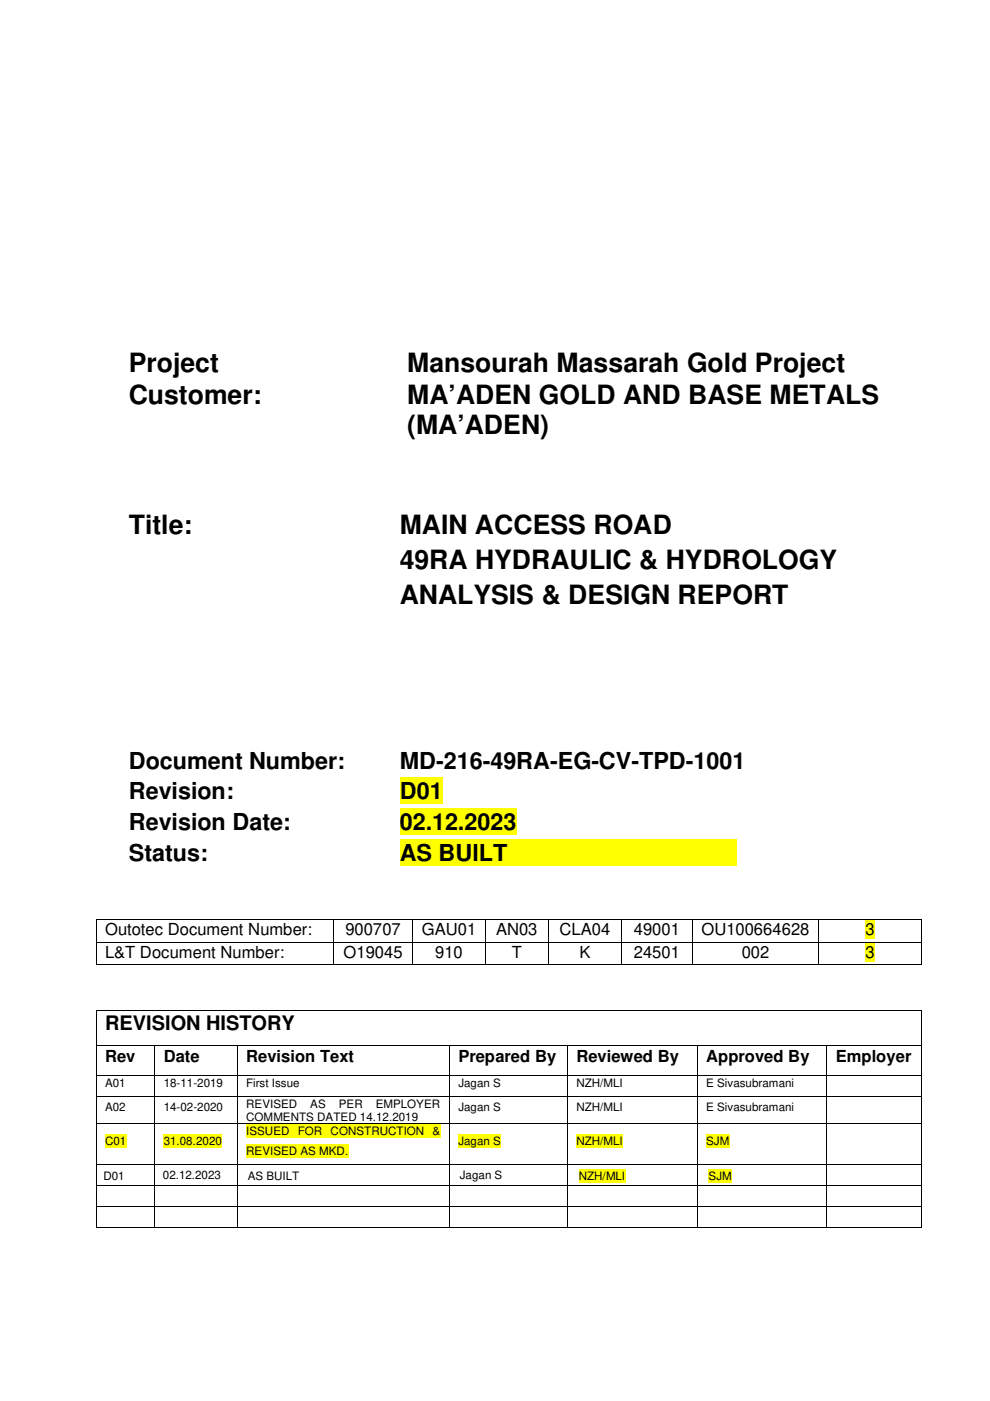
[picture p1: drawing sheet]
<svg xmlns="http://www.w3.org/2000/svg" width="210mm" height="297mm" viewBox="0 0 210 297" stroke-linecap="round" stroke-linejoin="round" font-family="sans-serif">
<defs><g id="words">
<g font-size="5.6">
<text x="27.3" y="79">Project</text>
<text x="86.4" y="79">Mansourah Massarah Gold Project</text>
<text x="27.3" y="85.6">Customer:</text>
<text x="86.4" y="85.6">MA’ADEN GOLD AND BASE METALS</text>
<text x="86.4" y="92.1">(MA’ADEN)</text>
<text x="27.3" y="113.2">Title:</text>
<text x="84.8" y="113.2">MAIN ACCESS ROAD</text>
<text x="84.8" y="120.7">49RA HYDRAULIC &amp; HYDROLOGY</text>
<text x="84.8" y="128.1">ANALYSIS &amp; DESIGN REPORT</text>
</g>
<g font-size="5">
<text x="27.3" y="162.9">Document Number:</text>
<text x="84.8" y="162.9">MD-216-49RA-EG-CV-TPD-1001</text>
<text x="27.3" y="169.5">Revision:</text>
<text x="84.8" y="169.5">D01</text>
<text x="27.3" y="176">Revision Date:</text>
<text x="84.8" y="176">02.12.2023</text>
<text x="27.3" y="182.5">Status:</text>
<text x="84.8" y="182.5">AS BUILT</text>
</g>
<text font-size="4.2" x="22.3" y="218.3">REVISION HISTORY</text>
<g font-size="3.5">
<text x="22.3" y="198.3">Outotec Document Number:</text>
<text x="22.3" y="203.1">L&amp;T Document Number:</text>
<text x="72.9" y="203.1">O19045</text>
<text x="73.2" y="198.3">900707</text>
<text x="89.5" y="198.3">GAU01</text>
<text x="92.3" y="203.1">910</text>
<text x="105.2" y="198.3">AN03</text>
<text x="108.5" y="203.1">T</text>
<text x="118.7" y="198.3">CLA04</text>
<text x="122.9" y="203.1">K</text>
<text x="134.4" y="203.1">24501</text>
<text x="134.4" y="198.3">49001</text>
<text x="148.7" y="198.3">OU100664628</text>
<text x="157.3" y="203.1">002</text>
<text x="183.5" y="198.3">3</text>
<text x="183.5" y="203.1">3</text>
<text x="22.3" y="225.1">Rev</text>
<text x="34.7" y="225.1">Date</text>
<text x="52.2" y="225.1">Revision Text</text>
<text x="97.2" y="225.1">Prepared By</text>
<text x="122.2" y="225.1">Reviewed By</text>
<text x="149.7" y="225.1">Approved By</text>
<text x="177.2" y="225.1">Employer</text>
</g>
<g font-size="2.5">
<text x="22.3" y="230.4">A01</text>
<text x="34.7" y="230.4">18-11-2019</text>
<text x="52.2" y="230.4">First Issue</text>
<text x="97.2" y="230.4">Jagan S</text>
<text x="122.2" y="230.4">NZH/MLI</text>
<text x="149.7" y="230.4">E Sivasubramani</text>
<text x="22.3" y="235.5">A02</text>
<text x="34.7" y="235.5">14-02-2020</text>
<text x="52.2" y="234.8">REVISED</text>
<text x="52.2" y="237.7">COMMENTS DATED 14.12.2019</text>
<text x="65.8" y="234.8">AS</text>
<text x="71.8" y="234.8">PER</text>
<text x="79.7" y="234.8">EMPLOYER</text>
<text x="97.2" y="235.5">Jagan S</text>
<text x="122.2" y="235.5">NZH/MLI</text>
<text x="149.7" y="235.5">E Sivasubramani</text>
<text x="22.3" y="242.8">C01</text>
<text x="34.7" y="242.8">31.08.2020</text>
<text x="52.2" y="240.7">ISSUED</text>
<text x="52.2" y="244.9">REVISED AS MKD.</text>
<text x="63.1" y="240.7">FOR</text>
<text x="70.1" y="240.7">CONSTRUCTION</text>
<text x="91.7" y="240.7">&amp;</text>
<text x="97.2" y="242.8">Jagan S</text>
<text x="122.2" y="242.8">NZH/MLI</text>
<text x="149.7" y="242.8">SJM</text>
<text x="22" y="250.1">D01</text>
<text x="34.6" y="250">02.12.2023</text>
<text x="52.6" y="250.1">AS BUILT</text>
<text x="97.5" y="249.9">Jagan S</text>
<text x="122.7" y="250.2">NZH/MLI</text>
<text x="150.2" y="250.2">SJM</text>
</g>
</g></defs>
<path d="M84.8 164.8h9v5.7h-9z" fill="#ff0"/>
<g fill="#fff">
<path d="M25.4 171.4h57.4v6.5h-57.4z"/>
<path d="M27.3 171.4h53.6v6.5h-53.6z"/>
</g>
<path d="M84.8 171.4h24.7v5.6h-24.7z" fill="#ff0"/>
<g fill="#fff">
<path d="M25.4 177.9h57.4v6.5h-57.4z"/>
<path d="M27.3 177.9h53.6v6.5h-53.6z"/>
</g>
<g fill="#ff0">
<path d="M84.8 177.9h71.3v5.7h-71.3z"/>
<path d="M183.5 195h1.9v4.1h-1.9z"/>
</g>
<path d="M20.3 194.8h.1v.2h-.1zM70.7 194.8h.2v.2h-.2zM87.4 194.8h.2v.2h-.2zM102.8 194.8h.2v.2h-.2zM116.2 194.8h.2v.2h-.2zM131.8 194.8h.2v.2h-.2zM146.7 194.8h.2v.2h-.2zM173.5 194.8h.2v.2h-.2zM195.2 194.8h.2v.2h-.2z" fill="#000"/>
<g fill="none" stroke="#000" stroke-width=".21">
<path d="M20.4 195v4.6M20.4 194.9h50.3M70.8 195v4.6M70.9 194.9h16.5M87.5 195v4.6M87.6 194.9h15.2M102.9 195v4.6M103 194.9h13.2M116.3 195v4.6M116.4 194.9h15.4M131.9 195v4.6M132 194.9h14.7"/>
<path d="M146.8 195v4.6M146.9 194.9h26.6M173.6 195v4.6M173.7 194.9h21.5M195.3 195v4.6"/>
</g>
<path d="M183.5 199.8h1.9v4.1h-1.9z" fill="#ff0"/>
<g fill="#000">
<path d="M20.3 199.6h.1v.2h-.1zM70.7 199.6h.2v.2h-.2zM87.4 199.6h.2v.2h-.2zM102.8 199.6h.2v.2h-.2zM116.2 199.6h.2v.2h-.2zM131.8 199.6h.2v.2h-.2zM146.7 199.6h.2v.2h-.2zM173.5 199.6h.2v.2h-.2zM195.2 199.6h.2v.2h-.2zM20.3 204.5h.1v.2h-.1zM20.3 214.1h.1v.2h-.1zM70.7 204.5h.2v.2h-.2z"/>
<path d="M87.4 204.5h.2v.2h-.2zM102.8 204.5h.2v.2h-.2zM116.2 204.5h.2v.2h-.2zM131.8 204.5h.2v.2h-.2zM146.7 204.5h.2v.2h-.2zM173.5 204.5h.2v.2h-.2zM195.2 204.5h.2v.2h-.2zM195.3 214.1h.2v.2h-.2zM20.3 221.6h.1v.2h-.1zM20.3 227.9h.1v.1h-.1zM20.3 232.3h.1v.2h-.1zM32.7 221.6h.2v.2h-.2z"/>
<path d="M32.7 227.9h.2v.1h-.2zM32.7 232.3h.2v.2h-.2zM50.2 221.6h.2v.2h-.2zM50.2 227.9h.2v.1h-.2zM50.2 232.3h.2v.2h-.2zM95.2 221.6h.2v.2h-.2zM95.2 227.9h.2v.1h-.2zM95.2 232.3h.2v.2h-.2zM120.2 221.6h.2v.2h-.2zM120.2 227.9h.2v.1h-.2zM120.2 232.3h.2v.2h-.2zM147.7 221.6h.2v.2h-.2z"/>
<path d="M147.7 227.9h.2v.1h-.2zM147.7 232.3h.2v.2h-.2zM175.2 221.6h.2v.2h-.2zM175.2 227.9h.2v.1h-.2zM175.2 232.3h.2v.2h-.2zM195.3 221.6h.2v.2h-.2zM195.3 227.9h.2v.1h-.2zM195.3 232.3h.2v.2h-.2z"/>
</g>
<g fill="none" stroke="#000" stroke-width=".21">
<path d="M20.4 199.8v4.7M20.4 199.7h50.3M70.8 199.8v4.7M70.9 199.7h16.5M87.5 199.8v4.7M87.6 199.7h15.2M102.9 199.8v4.7M103 199.7h13.2M116.3 199.8v4.7M116.4 199.7h15.4M131.9 199.8v4.7M132 199.7h14.7"/>
<path d="M146.8 199.8v4.7M146.9 199.7h26.6M173.6 199.8v4.7M173.7 199.7h21.5M195.3 199.8v4.7M20.4 214.3v7.3M20.4 204.6h50.3M20.4 214.2h174.9M70.9 204.6h16.5M87.6 204.6h15.2M103 204.6h13.2M116.4 204.6h15.4"/>
<path d="M132 204.6h14.7M146.9 204.6h26.6M173.7 204.6h21.5M195.4 214.3v7.3M20.4 221.8v6.1M20.4 228.1v4.2M20.4 232.5v5.7M20.4 221.7h12.3M20.4 228h12.3M20.4 232.4h12.3M32.8 221.8v6.1M32.8 228.1v4.2"/>
<path d="M32.8 232.5v5.7M32.9 221.7h17.3M32.9 228h17.3M32.9 232.4h17.3M50.3 221.8v6.1M50.3 228.1v4.2M50.3 232.5v5.7M50.4 221.7h44.8M50.4 228h44.8M50.4 232.4h44.8M95.3 221.8v6.1M95.3 228.1v4.2"/>
<path d="M95.3 232.5v5.7M95.4 221.7h24.8M95.4 228h24.8M95.4 232.4h24.8M120.3 221.8v6.1M120.3 228.1v4.2M120.3 232.5v5.7M120.4 221.7h27.3M120.4 228h27.3M120.4 232.4h27.3M147.8 221.8v6.1M147.8 228.1v4.2"/>
<path d="M147.8 232.5v5.7M147.9 221.7h27.3M147.9 228h27.3M147.9 232.4h27.3M175.3 221.8v6.1M175.3 228.1v4.2M175.3 232.5v5.7M175.4 221.7h19.9M175.4 228h19.9M175.4 232.4h19.9M195.4 221.8v6.1M195.4 228.1v4.2"/>
<path d="M195.4 232.5v5.7"/>
</g>
<g fill="#ff0">
<path d="M22.3 240.5h4.5v2.8h-4.5z"/>
<path d="M34.7 240.5h12.4v2.8h-12.4z"/>
<path d="M52.2 238.3h41.2v2.9h-41.2z"/>
<path d="M52.2 242.6h21.7v2.8h-21.7z"/>
<path d="M97.2 240.5h9.1v2.8h-9.1z"/>
<path d="M122.2 240.5h9.9v2.8h-9.9z"/>
<path d="M149.7 240.5h5v2.8h-5z"/>
</g>
<g fill="#000">
<path d="M20.3 238.2h.1v.1h-.1zM32.7 238.2h.2v.1h-.2zM50.2 238.2h.2v.1h-.2zM95.2 238.2h.2v.1h-.2zM120.2 238.2h.2v.1h-.2zM147.7 238.2h.2v.1h-.2zM175.2 238.2h.2v.1h-.2zM195.3 238.2h.2v.1h-.2zM20.3 246.8h.1v.2h-.1zM20.3 251.3h.1v.2h-.1zM20.3 255.7h.1v.2h-.1zM32.7 246.8h.2v.2h-.2z"/>
<path d="M32.7 251.3h.2v.2h-.2zM32.7 255.7h.2v.2h-.2zM50.2 246.8h.2v.2h-.2zM50.2 251.3h.2v.2h-.2zM50.2 255.7h.2v.2h-.2zM95.2 246.8h.2v.2h-.2zM95.2 251.3h.2v.2h-.2zM95.2 255.7h.2v.2h-.2zM120.2 246.8h.2v.2h-.2zM120.2 251.3h.2v.2h-.2zM120.2 255.7h.2v.2h-.2zM147.7 246.8h.2v.2h-.2z"/>
<path d="M147.7 251.3h.2v.2h-.2zM147.7 255.7h.2v.2h-.2zM175.2 246.8h.2v.2h-.2zM175.2 251.3h.2v.2h-.2zM175.2 255.7h.2v.2h-.2zM195.3 246.8h.2v.2h-.2zM195.3 251.3h.2v.2h-.2zM195.3 255.7h.2v.2h-.2zM20.3 260.2h.1v.1h-.1zM32.7 260.2h.2v.1h-.2zM50.2 260.2h.2v.1h-.2zM95.2 260.2h.2v.1h-.2z"/>
<path d="M120.2 260.2h.2v.1h-.2zM147.7 260.2h.2v.1h-.2zM175.2 260.2h.2v.1h-.2zM195.3 260.2h.2v.1h-.2z"/>
</g>
<g fill="none" stroke="#000" stroke-width=".21">
<path d="M20.4 238.3v8.5M20.4 238.3h12.3M32.8 238.3v8.5M32.9 238.3h17.3M50.3 238.3v8.5M50.4 238.3h44.8M95.3 238.3v8.5M95.4 238.3h24.8M120.3 238.3v8.5M120.4 238.3h27.3M147.8 238.3v8.5M147.9 238.3h27.3"/>
<path d="M175.3 238.3v8.5M175.4 238.3h19.9M195.4 238.3v8.5M20.4 247v4.3M20.4 251.5v4.2M20.4 255.9v4.3M20.4 246.9h12.3M20.4 251.4h12.3M20.4 255.8h12.3M32.8 247v4.3M32.8 251.5v4.2M32.8 255.9v4.3"/>
<path d="M32.9 246.9h17.3M32.9 251.4h17.3M32.9 255.8h17.3M50.3 247v4.3M50.3 251.5v4.2M50.3 255.9v4.3M50.4 246.9h44.8M50.4 251.4h44.8M50.4 255.8h44.8M95.3 247v4.3M95.3 251.5v4.2M95.3 255.9v4.3"/>
<path d="M95.4 246.9h24.8M95.4 251.4h24.8M95.4 255.8h24.8M120.3 247v4.3M120.3 251.5v4.2M120.3 255.9v4.3M120.4 246.9h27.3M120.4 251.4h27.3M120.4 255.8h27.3M147.8 247v4.3M147.8 251.5v4.2M147.8 255.9v4.3"/>
<path d="M147.9 246.9h27.3M147.9 251.4h27.3M147.9 255.8h27.3M175.3 247v4.3M175.3 251.5v4.2M175.3 255.9v4.3M175.4 246.9h19.9M175.4 251.4h19.9M175.4 255.8h19.9M195.4 247v4.3M195.4 251.5v4.2M195.4 255.9v4.3"/>
<path d="M20.4 260.3h12.3M32.9 260.3h17.3M50.4 260.3h44.8M95.4 260.3h24.8M120.4 260.3h27.3M147.9 260.3h27.3M175.4 260.3h19.9"/>
</g>
<g fill="#ff0">
<path d="M122.7 247.9h9.9v2.8h-9.9z"/>
<path d="M150.2 247.9h5v2.8h-5z"/>
</g>
<use href="#words"/>
</svg>
